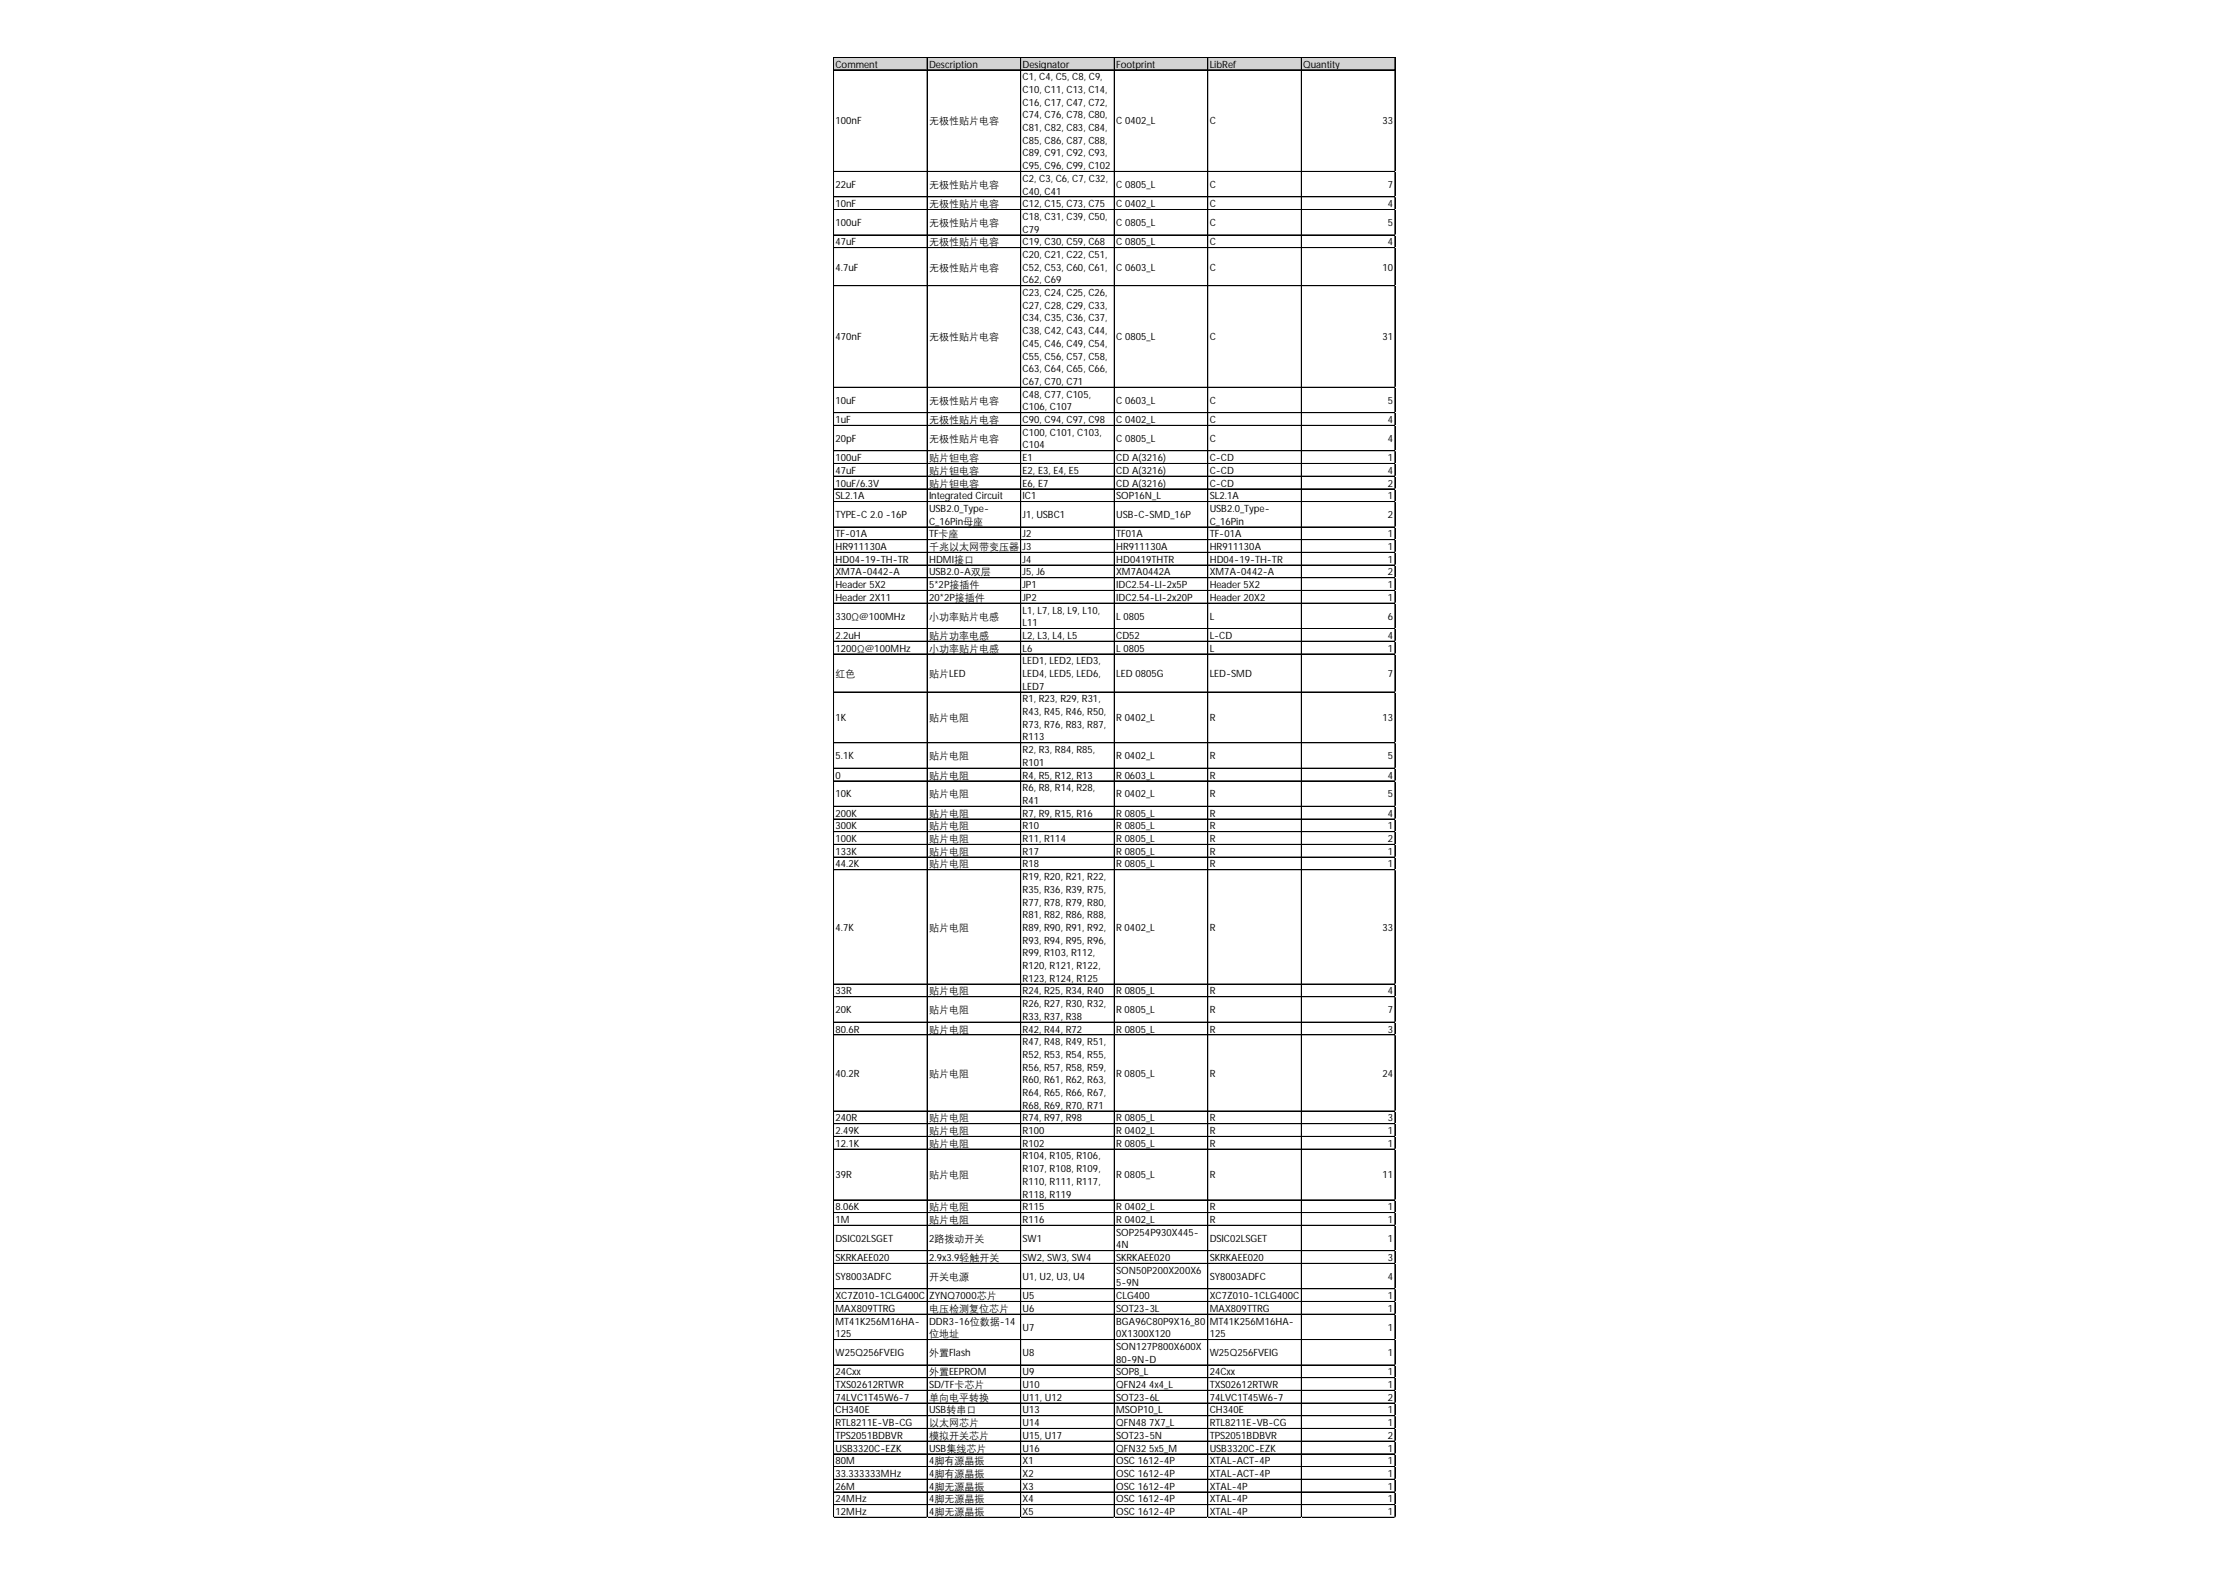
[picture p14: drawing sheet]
<svg xmlns="http://www.w3.org/2000/svg" width="297mm" height="210mm" viewBox="0 0 297 210" stroke-linecap="round" stroke-linejoin="round" font-family="sans-serif">
<defs><g id="words">
<g font-size="1.3">
<text x="111.3" y="9">Comment</text>
<text x="123.7" y="9">Description</text>
<text x="136.2" y="9">Designator</text>
<text x="136.2" y="10.7">C1, C4, C5, C8, C9,</text>
<text x="148.7" y="9">Footprint</text>
<text x="161.1" y="9">LibRef</text>
<text x="173.6" y="9">Quantity</text>
<text x="111.3" y="16.6">100nF</text>
<text x="123.7" y="16.6">无极性贴片电容</text>
<text x="136.2" y="12.4">C10, C11, C13, C14,</text>
<text x="136.2" y="14.1">C16, C17, C47, C72,</text>
<text x="136.2" y="15.8">C74, C76, C78, C80,</text>
<text x="136.2" y="17.5">C81, C82, C83, C84,</text>
<text x="148.7" y="16.6">C 0402_L</text>
<text x="161.1" y="16.6">C</text>
<text x="184.2" y="16.6">33</text>
<text x="136.2" y="19.1">C85, C86, C87, C88,</text>
<text x="136.2" y="20.8">C89, C91, C92, C93,</text>
<text x="136.2" y="22.5">C95, C96, C99, C102</text>
<text x="111.3" y="25">22uF</text>
<text x="111.3" y="27.6">10nF</text>
<text x="123.7" y="25">无极性贴片电容</text>
<text x="123.7" y="27.6">无极性贴片电容</text>
<text x="136.2" y="24.2">C2, C3, C6, C7, C32,</text>
<text x="136.2" y="25.9">C40, C41</text>
<text x="136.2" y="27.6">C12, C15, C73, C75</text>
<text x="136.2" y="29.3">C18, C31, C39, C50,</text>
<text x="148.7" y="25">C 0805_L</text>
<text x="148.7" y="27.6">C 0402_L</text>
<text x="161.1" y="25">C</text>
<text x="161.1" y="27.6">C</text>
<text x="184.9" y="25">7</text>
<text x="184.9" y="27.6">4</text>
<text x="111.3" y="30.1">100uF</text>
<text x="111.3" y="32.7">47uF</text>
<text x="123.7" y="30.1">无极性贴片电容</text>
<text x="123.7" y="32.7">无极性贴片电容</text>
<text x="136.2" y="31">C79</text>
<text x="136.2" y="32.7">C19, C30, C59, C68</text>
<text x="136.2" y="34.4">C20, C21, C22, C51,</text>
<text x="148.7" y="30.1">C 0805_L</text>
<text x="148.7" y="32.7">C 0805_L</text>
<text x="161.1" y="30.1">C</text>
<text x="161.1" y="32.7">C</text>
<text x="184.9" y="30.1">5</text>
<text x="184.9" y="32.7">4</text>
<text x="111.3" y="36.1">4.7uF</text>
<text x="123.7" y="36.1">无极性贴片电容</text>
<text x="136.2" y="36.1">C52, C53, C60, C61,</text>
<text x="136.2" y="37.7">C62, C69</text>
<text x="136.2" y="39.4">C23, C24, C25, C26,</text>
<text x="136.2" y="41.1">C27, C28, C29, C33,</text>
<text x="148.7" y="36.1">C 0603_L</text>
<text x="161.1" y="36.1">C</text>
<text x="184.2" y="36.1">10</text>
<text x="111.3" y="45.3">470nF</text>
<text x="123.7" y="45.3">无极性贴片电容</text>
<text x="136.2" y="42.8">C34, C35, C36, C37,</text>
<text x="136.2" y="44.5">C38, C42, C43, C44,</text>
<text x="136.2" y="46.2">C45, C46, C49, C54,</text>
<text x="136.2" y="47.9">C55, C56, C57, C58,</text>
<text x="148.7" y="45.3">C 0805_L</text>
<text x="161.1" y="45.3">C</text>
<text x="184.2" y="45.3">31</text>
<text x="111.3" y="53.8">10uF</text>
<text x="123.7" y="53.8">无极性贴片电容</text>
<text x="136.2" y="49.6">C63, C64, C65, C66,</text>
<text x="136.2" y="51.3">C67, C70, C71</text>
<text x="136.2" y="53">C48, C77, C105,</text>
<text x="148.7" y="53.8">C 0603_L</text>
<text x="161.1" y="53.8">C</text>
<text x="184.9" y="53.8">5</text>
<text x="111.3" y="56.3">1uF</text>
<text x="111.3" y="58.9">20pF</text>
<text x="123.7" y="56.3">无极性贴片电容</text>
<text x="123.7" y="58.9">无极性贴片电容</text>
<text x="136.2" y="54.7">C106, C107</text>
<text x="136.2" y="56.3">C90, C94, C97, C98</text>
<text x="136.2" y="58">C100, C101, C103,</text>
<text x="136.2" y="59.7">C104</text>
<text x="148.7" y="56.3">C 0402_L</text>
<text x="148.7" y="58.9">C 0805_L</text>
<text x="161.1" y="56.3">C</text>
<text x="161.1" y="58.9">C</text>
<text x="184.9" y="56.3">4</text>
<text x="184.9" y="58.9">4</text>
<text x="111.3" y="61.4">100uF</text>
<text x="111.3" y="63.1">47uF</text>
<text x="111.3" y="64.8">10uF/6.3V</text>
<text x="123.7" y="61.4">贴片钽电容</text>
<text x="123.7" y="63.1">贴片钽电容</text>
<text x="123.7" y="64.8">贴片钽电容</text>
<text x="136.2" y="61.4">E1</text>
<text x="136.2" y="63.1">E2, E3, E4, E5</text>
<text x="136.2" y="64.8">E6, E7</text>
<text x="148.7" y="61.4">CD A(3216)</text>
<text x="148.7" y="63.1">CD A(3216)</text>
<text x="148.7" y="64.8">CD A(3216)</text>
<text x="161.1" y="61.4">C-CD</text>
<text x="161.1" y="63.1">C-CD</text>
<text x="161.1" y="64.8">C-CD</text>
<text x="184.9" y="61.4">1</text>
<text x="184.9" y="63.1">4</text>
<text x="184.9" y="64.8">2</text>
<text x="111.3" y="66.5">SL2.1A</text>
<text x="111.3" y="69">TYPE-C 2.0-16P</text>
<text x="111.3" y="71.6">TF-01A</text>
<text x="123.7" y="66.5">Integrated Circuit</text>
<text x="123.7" y="68.2">USB2.0_Type-</text>
<text x="123.7" y="69.9">C_16Pin母座</text>
<text x="123.7" y="71.6">TF卡座</text>
<text x="136.2" y="66.5">IC1</text>
<text x="136.2" y="69">J1, USBC1</text>
<text x="136.2" y="71.6">J2</text>
<text x="148.7" y="66.5">SOP16N_L</text>
<text x="148.7" y="69">USB-C-SMD_16P</text>
<text x="148.7" y="71.6">TF01A</text>
<text x="161.1" y="66.5">SL2.1A</text>
<text x="161.1" y="68.2">USB2.0_Type-</text>
<text x="161.1" y="69.9">C_16Pin</text>
<text x="161.1" y="71.6">TF-01A</text>
<text x="184.9" y="66.5">1</text>
<text x="184.9" y="69">2</text>
<text x="184.9" y="71.6">1</text>
<text x="111.3" y="73.3">HR911130A</text>
<text x="111.3" y="74.9">HD04-19-TH-TR</text>
<text x="111.3" y="76.6">XM7A-0442-A</text>
<text x="123.7" y="73.3">千兆以太网带变压器</text>
<text x="123.7" y="74.9">HDMI接口</text>
<text x="123.7" y="76.6">USB2.0-A双层</text>
<text x="136.2" y="73.3">J3</text>
<text x="136.2" y="74.9">J4</text>
<text x="136.2" y="76.6">J5, J6</text>
<text x="148.7" y="73.3">HR911130A</text>
<text x="148.7" y="74.9">HD0419THTR</text>
<text x="148.7" y="76.6">XM7A0442A</text>
<text x="161.1" y="73.3">HR911130A</text>
<text x="161.1" y="74.9">HD04-19-TH-TR</text>
<text x="161.1" y="76.6">XM7A-0442-A</text>
<text x="184.9" y="73.3">1</text>
<text x="184.9" y="74.9">1</text>
<text x="184.9" y="76.6">2</text>
<text x="111.3" y="78.3">Header 5X2</text>
<text x="111.3" y="80">Header 2X11</text>
<text x="111.3" y="82.5">330Ω@100MHz</text>
<text x="123.7" y="78.3">5*2P接插件</text>
<text x="123.7" y="80">20*2P接插件</text>
<text x="123.7" y="82.5">小功率贴片电感</text>
<text x="136.2" y="78.3">JP1</text>
<text x="136.2" y="80">JP2</text>
<text x="136.2" y="81.7">L1, L7, L8, L9, L10,</text>
<text x="136.2" y="83.4">L11</text>
<text x="148.7" y="78.3">IDC2.54-LI-2x5P</text>
<text x="148.7" y="80">IDC2.54-LI-2x20P</text>
<text x="148.7" y="82.5">L 0805</text>
<text x="161.1" y="78.3">Header 5X2</text>
<text x="161.1" y="80">Header 20X2</text>
<text x="161.1" y="82.5">L</text>
<text x="184.9" y="78.3">1</text>
<text x="184.9" y="80">1</text>
<text x="184.9" y="82.5">6</text>
<text x="111.3" y="85.1">2.2uH</text>
<text x="111.3" y="86.8">1200Ω@100MHz</text>
<text x="123.7" y="85.1">贴片功率电感</text>
<text x="123.7" y="86.8">小功率贴片电感</text>
<text x="136.2" y="85.1">L2, L3, L4, L5</text>
<text x="136.2" y="86.8">L6</text>
<text x="136.2" y="88.5">LED1, LED2, LED3,</text>
<text x="148.7" y="85.1">CD52</text>
<text x="148.7" y="86.8">L 0805</text>
<text x="161.1" y="85.1">L-CD</text>
<text x="161.1" y="86.8">L</text>
<text x="184.9" y="85.1">4</text>
<text x="184.9" y="86.8">1</text>
<text x="111.3" y="90.2">红色</text>
<text x="123.7" y="90.2">贴片LED</text>
<text x="136.2" y="90.2">LED4, LED5, LED6,</text>
<text x="136.2" y="91.9">LED7</text>
<text x="136.2" y="93.6">R1, R23, R29, R31,</text>
<text x="136.2" y="95.2">R43, R45, R46, R50,</text>
<text x="148.7" y="90.2">LED 0805G</text>
<text x="161.1" y="90.2">LED-SMD</text>
<text x="184.9" y="90.2">7</text>
<text x="111.3" y="96.1">1K</text>
<text x="111.3" y="101.1">5.1K</text>
<text x="123.7" y="96.1">贴片电阻</text>
<text x="123.7" y="101.1">贴片电阻</text>
<text x="136.2" y="96.9">R73, R76, R83, R87,</text>
<text x="136.2" y="98.6">R113</text>
<text x="136.2" y="100.3">R2, R3, R84, R85,</text>
<text x="148.7" y="96.1">R 0402_L</text>
<text x="148.7" y="101.1">R 0402_L</text>
<text x="161.1" y="96.1">R</text>
<text x="161.1" y="101.1">R</text>
<text x="184.2" y="96.1">13</text>
<text x="184.9" y="101.1">5</text>
<text x="111.3" y="103.7">0</text>
<text x="111.3" y="106.2">10K</text>
<text x="123.7" y="103.7">贴片电阻</text>
<text x="123.7" y="106.2">贴片电阻</text>
<text x="136.2" y="102">R101</text>
<text x="136.2" y="103.7">R4, R5, R12, R13</text>
<text x="136.2" y="105.4">R6, R8, R14, R28,</text>
<text x="136.2" y="107.1">R41</text>
<text x="148.7" y="103.7">R 0603_L</text>
<text x="148.7" y="106.2">R 0402_L</text>
<text x="161.1" y="103.7">R</text>
<text x="161.1" y="106.2">R</text>
<text x="184.9" y="103.7">4</text>
<text x="184.9" y="106.2">5</text>
<text x="111.3" y="108.8">200K</text>
<text x="111.3" y="110.5">300K</text>
<text x="111.3" y="112.2">100K</text>
<text x="111.3" y="113.8">133K</text>
<text x="123.7" y="108.8">贴片电阻</text>
<text x="123.7" y="110.5">贴片电阻</text>
<text x="123.7" y="112.2">贴片电阻</text>
<text x="123.7" y="113.8">贴片电阻</text>
<text x="136.2" y="108.8">R7, R9, R15, R16</text>
<text x="136.2" y="110.5">R10</text>
<text x="136.2" y="112.2">R11, R114</text>
<text x="136.2" y="113.8">R17</text>
<text x="148.7" y="108.8">R 0805_L</text>
<text x="148.7" y="110.5">R 0805_L</text>
<text x="148.7" y="112.2">R 0805_L</text>
<text x="148.7" y="113.8">R 0805_L</text>
<text x="161.1" y="108.8">R</text>
<text x="161.1" y="110.5">R</text>
<text x="161.1" y="112.2">R</text>
<text x="161.1" y="113.8">R</text>
<text x="184.9" y="108.8">4</text>
<text x="184.9" y="110.5">1</text>
<text x="184.9" y="112.2">2</text>
<text x="184.9" y="113.8">1</text>
<text x="111.3" y="115.5">44.2K</text>
<text x="123.7" y="115.5">贴片电阻</text>
<text x="136.2" y="115.5">R18</text>
<text x="136.2" y="117.2">R19, R20, R21, R22,</text>
<text x="136.2" y="118.9">R35, R36, R39, R75,</text>
<text x="148.7" y="115.5">R 0805_L</text>
<text x="161.1" y="115.5">R</text>
<text x="184.9" y="115.5">1</text>
<text x="111.3" y="124">4.7K</text>
<text x="123.7" y="124">贴片电阻</text>
<text x="136.2" y="120.6">R77, R78, R79, R80,</text>
<text x="136.2" y="122.3">R81, R82, R86, R88,</text>
<text x="136.2" y="124">R89, R90, R91, R92,</text>
<text x="136.2" y="125.7">R93, R94, R95, R96,</text>
<text x="148.7" y="124">R 0402_L</text>
<text x="161.1" y="124">R</text>
<text x="184.2" y="124">33</text>
<text x="136.2" y="127.4">R99, R103, R112,</text>
<text x="136.2" y="129.1">R120, R121, R122,</text>
<text x="136.2" y="130.8">R123, R124, R125</text>
<text x="111.3" y="132.4">33R</text>
<text x="111.3" y="135">20K</text>
<text x="111.3" y="137.5">80.6R</text>
<text x="123.7" y="132.4">贴片电阻</text>
<text x="123.7" y="135">贴片电阻</text>
<text x="123.7" y="137.5">贴片电阻</text>
<text x="136.2" y="132.4">R24, R25, R34, R40</text>
<text x="136.2" y="134.1">R26, R27, R30, R32,</text>
<text x="136.2" y="135.8">R33, R37, R38</text>
<text x="136.2" y="137.5">R42, R44, R72</text>
<text x="148.7" y="132.4">R 0805_L</text>
<text x="148.7" y="135">R 0805_L</text>
<text x="148.7" y="137.5">R 0805_L</text>
<text x="161.1" y="132.4">R</text>
<text x="161.1" y="135">R</text>
<text x="161.1" y="137.5">R</text>
<text x="184.9" y="132.4">4</text>
<text x="184.9" y="135">7</text>
<text x="184.9" y="137.5">3</text>
<text x="111.3" y="143.4">40.2R</text>
<text x="123.7" y="143.4">贴片电阻</text>
<text x="136.2" y="139.2">R47, R48, R49, R51,</text>
<text x="136.2" y="140.9">R52, R53, R54, R55,</text>
<text x="136.2" y="142.6">R56, R57, R58, R59,</text>
<text x="148.7" y="143.4">R 0805_L</text>
<text x="161.1" y="143.4">R</text>
<text x="184.2" y="143.4">24</text>
<text x="111.3" y="149.4">240R</text>
<text x="123.7" y="149.4">贴片电阻</text>
<text x="136.2" y="144.3">R60, R61, R62, R63,</text>
<text x="136.2" y="146">R64, R65, R66, R67,</text>
<text x="136.2" y="147.7">R68, R69, R70, R71</text>
<text x="136.2" y="149.4">R74, R97, R98</text>
<text x="148.7" y="149.4">R 0805_L</text>
<text x="161.1" y="149.4">R</text>
<text x="184.9" y="149.4">3</text>
<text x="111.3" y="151">2.49K</text>
<text x="111.3" y="152.7">12.1K</text>
<text x="123.7" y="151">贴片电阻</text>
<text x="123.7" y="152.7">贴片电阻</text>
<text x="136.2" y="151">R100</text>
<text x="136.2" y="152.7">R102</text>
<text x="136.2" y="154.4">R104, R105, R106,</text>
<text x="148.7" y="151">R 0402_L</text>
<text x="148.7" y="152.7">R 0805_L</text>
<text x="161.1" y="151">R</text>
<text x="161.1" y="152.7">R</text>
<text x="184.9" y="151">1</text>
<text x="184.9" y="152.7">1</text>
<text x="111.3" y="156.9">39R</text>
<text x="111.3" y="161.2">8.06K</text>
<text x="123.7" y="156.9">贴片电阻</text>
<text x="123.7" y="161.2">贴片电阻</text>
<text x="136.2" y="156.1">R107, R108, R109,</text>
<text x="136.2" y="157.8">R110, R111, R117,</text>
<text x="136.2" y="159.5">R118, R119</text>
<text x="136.2" y="161.2">R115</text>
<text x="148.7" y="156.9">R 0805_L</text>
<text x="148.7" y="161.2">R 0402_L</text>
<text x="161.1" y="156.9">R</text>
<text x="161.1" y="161.2">R</text>
<text x="184.2" y="156.9">11</text>
<text x="184.9" y="161.2">1</text>
<text x="111.3" y="162.9">1M</text>
<text x="111.3" y="165.4">DSIC02LSGET</text>
<text x="111.3" y="168">SKRKAEE020</text>
<text x="123.7" y="162.9">贴片电阻</text>
<text x="123.7" y="165.4">2路拨动开关</text>
<text x="123.7" y="168">2.9x3.9轻触开关</text>
<text x="136.2" y="162.9">R116</text>
<text x="136.2" y="165.4">SW1</text>
<text x="136.2" y="168">SW2, SW3, SW4</text>
<text x="148.7" y="162.9">R 0402_L</text>
<text x="148.7" y="164.6">SOP254P930X445-</text>
<text x="148.7" y="166.3">4N</text>
<text x="148.7" y="168">SKRKAEE020</text>
<text x="161.1" y="162.9">R</text>
<text x="161.1" y="165.4">DSIC02LSGET</text>
<text x="161.1" y="168">SKRKAEE020</text>
<text x="184.9" y="162.9">1</text>
<text x="184.9" y="165.4">1</text>
<text x="184.9" y="168">3</text>
<text x="111.3" y="170.5">SY8003ADFC</text>
<text x="111.3" y="173">XC7Z010-1CLG400C</text>
<text x="123.7" y="170.5">开关电源</text>
<text x="123.7" y="173">ZYNQ7000芯片</text>
<text x="136.2" y="170.5">U1, U2, U3, U4</text>
<text x="136.2" y="173">U5</text>
<text x="148.7" y="169.6">SON50P200X200X6</text>
<text x="148.7" y="171.3">5-9N</text>
<text x="148.7" y="173">CLG400</text>
<text x="161.1" y="170.5">SY8003ADFC</text>
<text x="161.1" y="173">XC7Z010-1CLG400C</text>
<text x="184.9" y="170.5">4</text>
<text x="184.9" y="173">1</text>
<text x="111.3" y="174.7">MAX809TTRG</text>
<text x="111.3" y="176.4">MT41K256M16HA-</text>
<text x="111.3" y="178.1">125</text>
<text x="123.7" y="174.7">电压检测复位芯片</text>
<text x="123.7" y="176.4">DDR3-16位数据-14</text>
<text x="123.7" y="178.1">位地址</text>
<text x="136.2" y="174.7">U6</text>
<text x="136.2" y="177.2">U7</text>
<text x="148.7" y="174.7">SOT23-3L</text>
<text x="148.7" y="176.4">BGA96C80P9X16_80</text>
<text x="148.7" y="178.1">0X1300X120</text>
<text x="148.7" y="179.8">SON127P800X600X</text>
<text x="161.1" y="174.7">MAX809TTRG</text>
<text x="161.1" y="176.4">MT41K256M16HA-</text>
<text x="161.1" y="178.1">125</text>
<text x="184.9" y="174.7">1</text>
<text x="184.9" y="177.2">1</text>
<text x="111.3" y="180.6">W25Q256FVEIG</text>
<text x="111.3" y="183.2">24Cxx</text>
<text x="111.3" y="184.9">TXS02612RTWR</text>
<text x="123.7" y="180.6">外置Flash</text>
<text x="123.7" y="183.2">外置EEPROM</text>
<text x="123.7" y="184.9">SD/TF卡芯片</text>
<text x="136.2" y="180.6">U8</text>
<text x="136.2" y="183.2">U9</text>
<text x="136.2" y="184.9">U10</text>
<text x="148.7" y="181.5">80-9N-D</text>
<text x="148.7" y="183.2">SOP8_L</text>
<text x="148.7" y="184.9">QFN244x4_L</text>
<text x="161.1" y="180.6">W25Q256FVEIG</text>
<text x="161.1" y="183.2">24Cxx</text>
<text x="161.1" y="184.9">TXS02612RTWR</text>
<text x="184.9" y="180.6">1</text>
<text x="184.9" y="183.2">1</text>
<text x="184.9" y="184.9">1</text>
<text x="111.3" y="186.6">74LVC1T45W6-7</text>
<text x="111.3" y="188.3">CH340E</text>
<text x="111.3" y="189.9">RTL8211E-VB-CG</text>
<text x="111.3" y="191.6">TPS2051BDBVR</text>
<text x="123.7" y="186.6">单向电平转换</text>
<text x="123.7" y="188.3">USB转串口</text>
<text x="123.7" y="189.9">以太网芯片</text>
<text x="123.7" y="191.6">模拟开关芯片</text>
<text x="136.2" y="186.6">U11, U12</text>
<text x="136.2" y="188.3">U13</text>
<text x="136.2" y="189.9">U14</text>
<text x="136.2" y="191.6">U15, U17</text>
<text x="148.7" y="186.6">SOT23-6L</text>
<text x="148.7" y="188.3">MSOP10_L</text>
<text x="148.7" y="189.9">QFN487X7_L</text>
<text x="148.7" y="191.6">SOT23-5N</text>
<text x="161.1" y="186.6">74LVC1T45W6-7</text>
<text x="161.1" y="188.3">CH340E</text>
<text x="161.1" y="189.9">RTL8211E-VB-CG</text>
<text x="161.1" y="191.6">TPS2051BDBVR</text>
<text x="184.9" y="186.6">2</text>
<text x="184.9" y="188.3">1</text>
<text x="184.9" y="189.9">1</text>
<text x="184.9" y="191.6">2</text>
<text x="111.3" y="193.3">USB3320C-EZK</text>
<text x="111.3" y="195">80M</text>
<text x="111.3" y="196.7">33.333333MHz</text>
<text x="123.7" y="193.3">USB集线芯片</text>
<text x="123.7" y="195">4脚有源晶振</text>
<text x="123.7" y="196.7">4脚有源晶振</text>
<text x="136.2" y="193.3">U16</text>
<text x="136.2" y="195">X1</text>
<text x="136.2" y="196.7">X2</text>
<text x="148.7" y="193.3">QFN325x5_M</text>
<text x="148.7" y="195">OSC 1612-4P</text>
<text x="148.7" y="196.7">OSC 1612-4P</text>
<text x="161.1" y="193.3">USB3320C-EZK</text>
<text x="161.1" y="195">XTAL-ACT-4P</text>
<text x="161.1" y="196.7">XTAL-ACT-4P</text>
<text x="184.9" y="193.3">1</text>
<text x="184.9" y="195">1</text>
<text x="184.9" y="196.7">1</text>
<text x="111.3" y="198.4">26M</text>
<text x="111.3" y="200.1">24MHz</text>
<text x="111.3" y="201.8">12MHz</text>
<text x="123.7" y="198.4">4脚无源晶振</text>
<text x="123.7" y="200.1">4脚无源晶振</text>
<text x="123.7" y="201.8">4脚无源晶振</text>
<text x="136.2" y="198.4">X3</text>
<text x="136.2" y="200.1">X4</text>
<text x="136.2" y="201.8">X5</text>
<text x="148.7" y="198.4">OSC 1612-4P</text>
<text x="148.7" y="200.1">OSC 1612-4P</text>
<text x="148.7" y="201.8">OSC 1612-4P</text>
<text x="161.1" y="198.4">XTAL-4P</text>
<text x="161.1" y="200.1">XTAL-4P</text>
<text x="161.1" y="201.8">XTAL-4P</text>
<text x="184.9" y="198.4">1</text>
<text x="184.9" y="200.1">1</text>
<text x="184.9" y="201.8">1</text>
</g>
</g></defs>
<path d="M111 7.6h74.9v1.8h-74.9z" fill="#d3d3d3"/>
<g fill="none" stroke="#000" stroke-width=".13">
<path d="M111 7.6v194.5M111.1 7.6v194.5M111.1 7.6h74.8M111.1 9.3h74.8M123.5 7.7v194.4M136 7.7v194.4M148.4 7.7v194.4M160.9 7.7v194.4M173.3 7.7v194.4M173.4 7.7v194.4M185.8 7.7v194.4M111.1 22.8h74.8"/>
<path d="M111.1 26.2h74.8M111.1 27.9h74.8M111.1 31.3h74.8M111.1 33h74.8M111.1 38h74.8M111.1 51.6h74.8M111.1 55h74.8M111.1 56.7h74.8M111.1 60h74.8M111.1 60.1h74.8M111.1 61.7h74.8M111.1 63.4h74.8"/>
<path d="M111.1 65.1h74.8M111.1 66.8h74.8M111.1 70.2h74.8M111.1 71.9h74.8M111.1 73.6h74.8M111.1 75.3h74.8M111.1 76.9h74.8M111.1 78.6h74.8M111.1 78.7h74.8M111.1 80.3h74.8M111.1 80.4h74.8M111.1 83.7h74.8"/>
<path d="M111.1 85.4h74.8M111.1 87.1h74.8M111.1 92.2h74.8M111.1 98.9h74.8M111.1 99h74.8M111.1 102.3h74.8M111.1 104h74.8M111.1 107.4h74.8M111.1 109.1h74.8M111.1 110.8h74.8M111.1 112.5h74.8M111.1 114.1h74.8"/>
<path d="M111.1 114.2h74.8M111.1 115.8h74.8M111.1 131.1h74.8M111.1 132.7h74.8M111.1 132.8h74.8M111.1 136.1h74.8M111.1 136.2h74.8M111.1 137.8h74.8M111.1 148h74.8M111.1 149.7h74.8M111.1 151.4h74.8M111.1 153h74.8"/>
<path d="M111.1 153.1h74.8M111.1 159.8h74.8M111.1 161.5h74.8M111.1 163.2h74.8M111.1 166.6h74.8M111.1 168.3h74.8M111.1 171.6h74.8M111.1 171.7h74.8M111.1 173.3h74.8M111.1 173.4h74.8M111.1 175h74.8M111.1 175.1h74.8"/>
<path d="M111.1 178.4h74.8M111.1 181.8h74.8M111.1 183.5h74.8M111.1 185.2h74.8M111.1 186.9h74.8M111.1 188.6h74.8M111.1 190.2h74.8M111.1 190.3h74.8M111.1 191.9h74.8M111.1 192h74.8M111.1 193.6h74.8M111.1 195.3h74.8"/>
<path d="M111.1 197h74.8M111.1 198.7h74.8M111.1 200.4h74.8M111.1 202.1h74.8"/>
</g>
<path d="M111 202.1v.1" fill="none" stroke="#e0e0e0" stroke-width=".13"/>
<path d="M111 202.1l.1 .1z" fill="#e0e0e0"/>
<path d="M123.5 202.1v.1" fill="none" stroke="#e0e0e0" stroke-width=".13"/>
<path d="M123.5 202.1v.1z" fill="#e0e0e0"/>
<path d="M136 202.1v.1" fill="none" stroke="#e0e0e0" stroke-width=".13"/>
<path d="M136 202.1v.1z" fill="#e0e0e0"/>
<path d="M148.4 202.1v.1" fill="none" stroke="#e0e0e0" stroke-width=".13"/>
<path d="M148.4 202.1l.1 .1z" fill="#e0e0e0"/>
<path d="M160.9 202.1v.1" fill="none" stroke="#e0e0e0" stroke-width=".13"/>
<path d="M160.9 202.1v.1z" fill="#e0e0e0"/>
<path d="M173.3 202.1v.1" fill="none" stroke="#e0e0e0" stroke-width=".13"/>
<path d="M173.3 202.1l.1 .1z" fill="#e0e0e0"/>
<path d="M185.8 202.1v.1" fill="none" stroke="#e0e0e0" stroke-width=".13"/>
<path d="M185.8 202.1l.1 .1z" fill="#e0e0e0"/>
<path d="M185.9 22.8h.1" fill="none" stroke="#e0e0e0" stroke-width=".13"/>
<path d="M185.9 22.8v.1z" fill="#e0e0e0"/>
<path d="M185.9 26.2h.1" fill="none" stroke="#e0e0e0" stroke-width=".13"/>
<path d="M185.9 26.2v.1z" fill="#e0e0e0"/>
<path d="M185.9 27.9h.1" fill="none" stroke="#e0e0e0" stroke-width=".13"/>
<path d="M185.9 27.9v.1z" fill="#e0e0e0"/>
<path d="M185.9 31.3h.1" fill="none" stroke="#e0e0e0" stroke-width=".13"/>
<path d="M185.9 33h.1" fill="none" stroke="#e0e0e0" stroke-width=".13"/>
<path d="M185.9 38h.1" fill="none" stroke="#e0e0e0" stroke-width=".13"/>
<path d="M185.9 38v.1z" fill="#e0e0e0"/>
<path d="M185.9 51.6h.1" fill="none" stroke="#e0e0e0" stroke-width=".13"/>
<path d="M185.9 55h.1" fill="none" stroke="#e0e0e0" stroke-width=".13"/>
<path d="M185.9 56.7h.1" fill="none" stroke="#e0e0e0" stroke-width=".13"/>
<path d="M185.9 60h.1" fill="none" stroke="#e0e0e0" stroke-width=".13"/>
<path d="M185.9 60v.1z" fill="#e0e0e0"/>
<path d="M185.9 61.7h.1" fill="none" stroke="#e0e0e0" stroke-width=".13"/>
<path d="M185.9 61.7v.1z" fill="#e0e0e0"/>
<path d="M185.9 63.4h.1" fill="none" stroke="#e0e0e0" stroke-width=".13"/>
<path d="M185.9 63.4v.1z" fill="#e0e0e0"/>
<path d="M185.9 65.1h.1" fill="none" stroke="#e0e0e0" stroke-width=".13"/>
<path d="M185.9 65.1v.1z" fill="#e0e0e0"/>
<path d="M185.9 66.8h.1" fill="none" stroke="#e0e0e0" stroke-width=".13"/>
<path d="M185.9 70.2h.1" fill="none" stroke="#e0e0e0" stroke-width=".13"/>
<path d="M185.9 71.9h.1" fill="none" stroke="#e0e0e0" stroke-width=".13"/>
<path d="M185.9 73.6h.1" fill="none" stroke="#e0e0e0" stroke-width=".13"/>
<path d="M185.9 75.3h.1" fill="none" stroke="#e0e0e0" stroke-width=".13"/>
<path d="M185.9 76.9h.1" fill="none" stroke="#e0e0e0" stroke-width=".13"/>
<path d="M185.9 76.9v.1z" fill="#e0e0e0"/>
<path d="M185.9 78.6h.1" fill="none" stroke="#e0e0e0" stroke-width=".13"/>
<path d="M185.9 78.6v.1z" fill="#e0e0e0"/>
<path d="M185.9 80.3h.1" fill="none" stroke="#e0e0e0" stroke-width=".13"/>
<path d="M185.9 80.3v.1z" fill="#e0e0e0"/>
<path d="M185.9 83.7h.1" fill="none" stroke="#e0e0e0" stroke-width=".13"/>
<path d="M185.9 83.7v.1z" fill="#e0e0e0"/>
<path d="M185.9 85.4h.1" fill="none" stroke="#e0e0e0" stroke-width=".13"/>
<path d="M185.9 85.4v.1z" fill="#e0e0e0"/>
<path d="M185.9 87.1h.1" fill="none" stroke="#e0e0e0" stroke-width=".13"/>
<path d="M185.9 92.2h.1" fill="none" stroke="#e0e0e0" stroke-width=".13"/>
<path d="M185.9 98.9h.1" fill="none" stroke="#e0e0e0" stroke-width=".13"/>
<path d="M185.9 98.9v.1z" fill="#e0e0e0"/>
<path d="M185.9 102.3h.1" fill="none" stroke="#e0e0e0" stroke-width=".13"/>
<path d="M185.9 102.3v.1z" fill="#e0e0e0"/>
<path d="M185.9 104h.1" fill="none" stroke="#e0e0e0" stroke-width=".13"/>
<path d="M185.9 104v.1z" fill="#e0e0e0"/>
<path d="M185.9 107.4h.1" fill="none" stroke="#e0e0e0" stroke-width=".13"/>
<path d="M185.9 109.1h.1" fill="none" stroke="#e0e0e0" stroke-width=".13"/>
<path d="M185.9 110.8h.1" fill="none" stroke="#e0e0e0" stroke-width=".13"/>
<path d="M185.9 112.5h.1" fill="none" stroke="#e0e0e0" stroke-width=".13"/>
<path d="M185.9 114.1h.1" fill="none" stroke="#e0e0e0" stroke-width=".13"/>
<path d="M185.9 114.1v.1z" fill="#e0e0e0"/>
<path d="M185.9 115.8h.1" fill="none" stroke="#e0e0e0" stroke-width=".13"/>
<path d="M185.9 115.8v.1z" fill="#e0e0e0"/>
<path d="M185.9 131.1h.1" fill="none" stroke="#e0e0e0" stroke-width=".13"/>
<path d="M185.9 132.7h.1" fill="none" stroke="#e0e0e0" stroke-width=".13"/>
<path d="M185.9 132.7v.1z" fill="#e0e0e0"/>
<path d="M185.9 136.1h.1" fill="none" stroke="#e0e0e0" stroke-width=".13"/>
<path d="M185.9 136.1v.1z" fill="#e0e0e0"/>
<path d="M185.9 137.8h.1" fill="none" stroke="#e0e0e0" stroke-width=".13"/>
<path d="M185.9 137.8v.1z" fill="#e0e0e0"/>
<path d="M185.9 148h.1" fill="none" stroke="#e0e0e0" stroke-width=".13"/>
<path d="M185.9 149.7h.1" fill="none" stroke="#e0e0e0" stroke-width=".13"/>
<path d="M185.9 151.4h.1" fill="none" stroke="#e0e0e0" stroke-width=".13"/>
<path d="M185.9 153h.1" fill="none" stroke="#e0e0e0" stroke-width=".13"/>
<path d="M185.9 153v.1z" fill="#e0e0e0"/>
<path d="M185.9 159.8h.1" fill="none" stroke="#e0e0e0" stroke-width=".13"/>
<path d="M185.9 159.8v.1z" fill="#e0e0e0"/>
<path d="M185.9 161.5h.1" fill="none" stroke="#e0e0e0" stroke-width=".13"/>
<path d="M185.9 163.2h.1" fill="none" stroke="#e0e0e0" stroke-width=".13"/>
<path d="M185.9 166.6h.1" fill="none" stroke="#e0e0e0" stroke-width=".13"/>
<path d="M185.9 168.3h.1" fill="none" stroke="#e0e0e0" stroke-width=".13"/>
<path d="M185.9 171.6h.1" fill="none" stroke="#e0e0e0" stroke-width=".13"/>
<path d="M185.9 171.6v.1z" fill="#e0e0e0"/>
<path d="M185.9 173.3h.1" fill="none" stroke="#e0e0e0" stroke-width=".13"/>
<path d="M185.9 173.3v.1z" fill="#e0e0e0"/>
<path d="M185.9 175h.1" fill="none" stroke="#e0e0e0" stroke-width=".13"/>
<path d="M185.9 175v.1z" fill="#e0e0e0"/>
<path d="M185.9 178.4h.1" fill="none" stroke="#e0e0e0" stroke-width=".13"/>
<path d="M185.9 178.4v.1z" fill="#e0e0e0"/>
<path d="M185.9 181.8h.1" fill="none" stroke="#e0e0e0" stroke-width=".13"/>
<path d="M185.9 183.5h.1" fill="none" stroke="#e0e0e0" stroke-width=".13"/>
<path d="M185.9 185.2h.1" fill="none" stroke="#e0e0e0" stroke-width=".13"/>
<path d="M185.9 186.9h.1" fill="none" stroke="#e0e0e0" stroke-width=".13"/>
<path d="M185.9 188.6h.1" fill="none" stroke="#e0e0e0" stroke-width=".13"/>
<path d="M185.9 190.2h.1" fill="none" stroke="#e0e0e0" stroke-width=".13"/>
<path d="M185.9 190.2v.1z" fill="#e0e0e0"/>
<path d="M185.9 191.9h.1" fill="none" stroke="#e0e0e0" stroke-width=".13"/>
<path d="M185.9 191.9v.1z" fill="#e0e0e0"/>
<path d="M185.9 193.6h.1" fill="none" stroke="#e0e0e0" stroke-width=".13"/>
<path d="M185.9 193.6v.1z" fill="#e0e0e0"/>
<path d="M185.9 195.3h.1" fill="none" stroke="#e0e0e0" stroke-width=".13"/>
<path d="M185.9 195.3v.1z" fill="#e0e0e0"/>
<path d="M185.9 197h.1" fill="none" stroke="#e0e0e0" stroke-width=".13"/>
<path d="M185.9 197v.1z" fill="#e0e0e0"/>
<path d="M185.9 198.7h.1" fill="none" stroke="#e0e0e0" stroke-width=".13"/>
<path d="M185.9 198.7v.1z" fill="#e0e0e0"/>
<path d="M185.9 200.4h.1" fill="none" stroke="#e0e0e0" stroke-width=".13"/>
<path d="M185.9 202.1h.1" fill="none" stroke="#e0e0e0" stroke-width=".13"/>
<use href="#words"/>
</svg>
